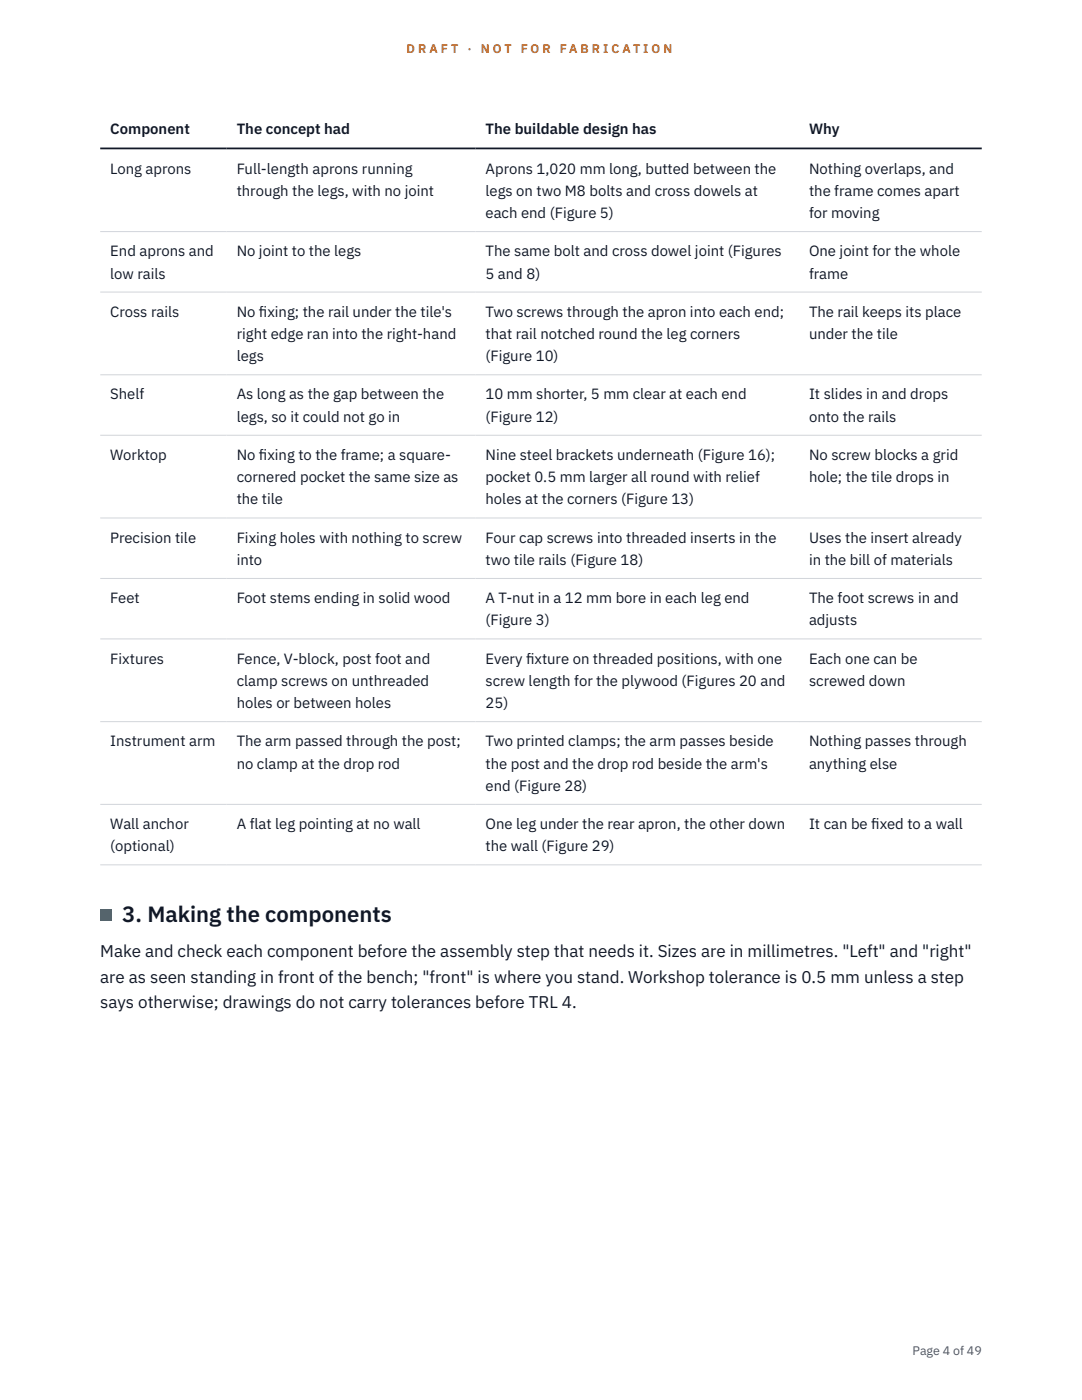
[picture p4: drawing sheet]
<svg xmlns="http://www.w3.org/2000/svg" width="216mm" height="279mm" viewBox="0 0 216 279" stroke-linecap="round" stroke-linejoin="round" font-family="sans-serif">
<defs><g id="words">
<text font-size="4.4" fill="#111827" x="24.4" y="184.1">3. Making the components</text>
<g font-size="3.4" fill="#111827">
<text x="20" y="191">Make and check each component before the assembly step that needs it. Sizes are in millimetres. &quot;Left&quot; and &quot;right&quot;</text>
<text x="20" y="196.1">are as seen standing in front of the bench; &quot;front&quot; is where you stand. Workshop tolerance is 0.5 mm unless a step</text>
<text x="20" y="201.2">says otherwise; drawings do not carry tolerances before TRL 4.</text>
</g>
<g font-size="3" fill="#111827">
<text x="22" y="26.8">Component</text>
<text x="47.2" y="26.8">The concept had</text>
<text x="96.9" y="26.8">The buildable design has</text>
<text x="161.4" y="26.8">Why</text>
<text x="22" y="34.6">Long aprons</text>
<text x="47.2" y="34.6">Full-length aprons running</text>
<text x="96.9" y="34.6">Aprons 1,020 mm long, butted between the</text>
<text x="161.4" y="34.6">Nothing overlaps, and</text>
<text x="47.2" y="39.1">through the legs, with no joint</text>
<text x="96.9" y="39.1">legs on two M8 bolts and cross dowels at</text>
<text x="161.4" y="39.1">the frame comes apart</text>
<text x="96.9" y="43.5">each end (Figure 5)</text>
<text x="161.4" y="43.5">for moving</text>
<text x="22" y="51.1">End aprons and</text>
<text x="47.2" y="51.1">No joint to the legs</text>
<text x="96.9" y="51.1">The same bolt and cross dowel joint (Figures</text>
<text x="161.4" y="51.1">One joint for the whole</text>
<text x="22" y="55.6">low rails</text>
<text x="96.9" y="55.6">5 and 8)</text>
<text x="161.4" y="55.6">frame</text>
<text x="22" y="63.2">Cross rails</text>
<text x="47.2" y="63.2">No f</text>
<text x="51.7" y="63.2">ixing; the rail under the tile's</text>
<text x="96.9" y="63.2">Two screws through the apron into each end;</text>
<text x="161.4" y="63.2">The rail keeps its place</text>
<text x="47.2" y="67.7">right edge ran into the right-hand</text>
<text x="96.9" y="67.7">that rail notched round the leg corners</text>
<text x="161.4" y="67.7">under the tile</text>
<text x="47.2" y="72.1">legs</text>
<text x="96.9" y="72.1">(Figure 10)</text>
<text x="22" y="79.7">Shelf</text>
<text x="47.2" y="79.7">As long as the gap between the</text>
<text x="96.9" y="79.7">10 mm shorter, 5 mm clear at each end</text>
<text x="161.4" y="79.7">It slides in and drops</text>
<text x="47.2" y="84.2">legs, so it could not go in</text>
<text x="96.9" y="84.2">(Figure 12)</text>
<text x="161.4" y="84.2">onto the rails</text>
<text x="22" y="91.8">Worktop</text>
<text x="47.2" y="91.8">No f</text>
<text x="51.7" y="91.8">ixing to the frame; a square-</text>
<text x="96.9" y="91.8">Nine steel brackets underneath (Figure 16);</text>
<text x="161.4" y="91.8">No screw blocks a grid</text>
<text x="47.2" y="96.2">cornered pocket the same size as</text>
<text x="47.2" y="100.7">the tile</text>
<text x="96.9" y="96.2">pocket 0.5 mm larger all round with relief</text>
<text x="96.9" y="100.7">holes at the corners (Figure 13)</text>
<text x="161.4" y="96.2">hole; the tile drops in</text>
<text x="22" y="108.3">Precision tile</text>
<text x="47.2" y="108.3">Fixing holes with nothing to screw</text>
<text x="47.2" y="112.7">into</text>
<text x="96.9" y="108.3">Four cap screws into threaded inserts in the</text>
<text x="96.9" y="112.7">two tile rails (Figure 18)</text>
<text x="161.4" y="108.3">Uses the insert already</text>
<text x="161.4" y="112.7">in the bill of materials</text>
<text x="22" y="120.4">Feet</text>
<text x="47.2" y="120.4">Foot stems ending in solid wood</text>
<text x="96.9" y="120.4">A T-nut in a 12 mm bore in each leg end</text>
<text x="96.9" y="124.8">(Figure 3)</text>
<text x="161.4" y="120.4">The foot screws in and</text>
<text x="161.4" y="124.8">adjusts</text>
<text x="22" y="132.4">Fixtures</text>
<text x="47.2" y="132.4">Fence, V-block, post foot and</text>
<text x="47.2" y="136.9">clamp screws on unthreaded</text>
<text x="96.9" y="132.4">Every f</text>
<text x="96.9" y="136.9">screw length for the plywood (Figures 20 and</text>
<text x="105" y="132.4">ixture on threaded positions, with one</text>
<text x="161.4" y="132.4">Each one can be</text>
<text x="161.4" y="136.9">screwed down</text>
<text x="47.2" y="141.3">holes or between holes</text>
<text x="96.9" y="141.3">25)</text>
<text x="22" y="148.9">Instrument arm</text>
<text x="47.2" y="148.9">The arm passed through the post;</text>
<text x="96.9" y="148.9">Two printed clamps; the arm passes beside</text>
<text x="161.4" y="148.9">Nothing passes through</text>
<text x="47.2" y="153.4">no clamp at the drop rod</text>
<text x="96.9" y="153.4">the post and the drop rod beside the arm's</text>
<text x="161.4" y="153.4">anything else</text>
<text x="96.9" y="157.8">end (Figure 28)</text>
<text x="22" y="165.5">Wall anchor</text>
<text x="47.2" y="165.5">A flat leg pointing at no wall</text>
<text x="96.9" y="165.5">One leg under the rear apron, the other down</text>
<text x="161.4" y="165.5">It can be f</text>
<text x="173.9" y="165.5">ixed to a wall</text>
<text x="22" y="169.9">(optional)</text>
<text x="96.9" y="169.9">the wall (Figure 29)</text>
</g>
<g font-size="2.5" fill="#b45309">
<text x="81.1" y="10.5">D R A F T</text>
<text x="93.3" y="10.5">·</text>
<text x="95.9" y="10.5">N O T</text>
<text x="103.9" y="10.5">F O R</text>
<text x="111.7" y="10.5">F A B R I C A T I O N</text>
</g>
<text font-size="2.5" fill="#4b5563" x="182.1" y="270.3">Page 4 of 49</text>
</g></defs>
<path d="M20 46.2h175.9M20 58.3h175.9M20 74.8h175.9M20 86.9h175.9M20 103.4h175.9M20 115.4h175.9M20 127.5h175.9M20 144h175.9M20 160.5h175.9M20 172.6h175.9" fill="none" stroke="#d1d5db" stroke-width=".2"/>
<path d="M20 29.6h175.9" fill="none" stroke="#111827" stroke-width=".35"/>
<path d="M20 181.5h2.2v2.2h-2.2z" fill="#0f766e"/>
<use href="#words"/>
</svg>
